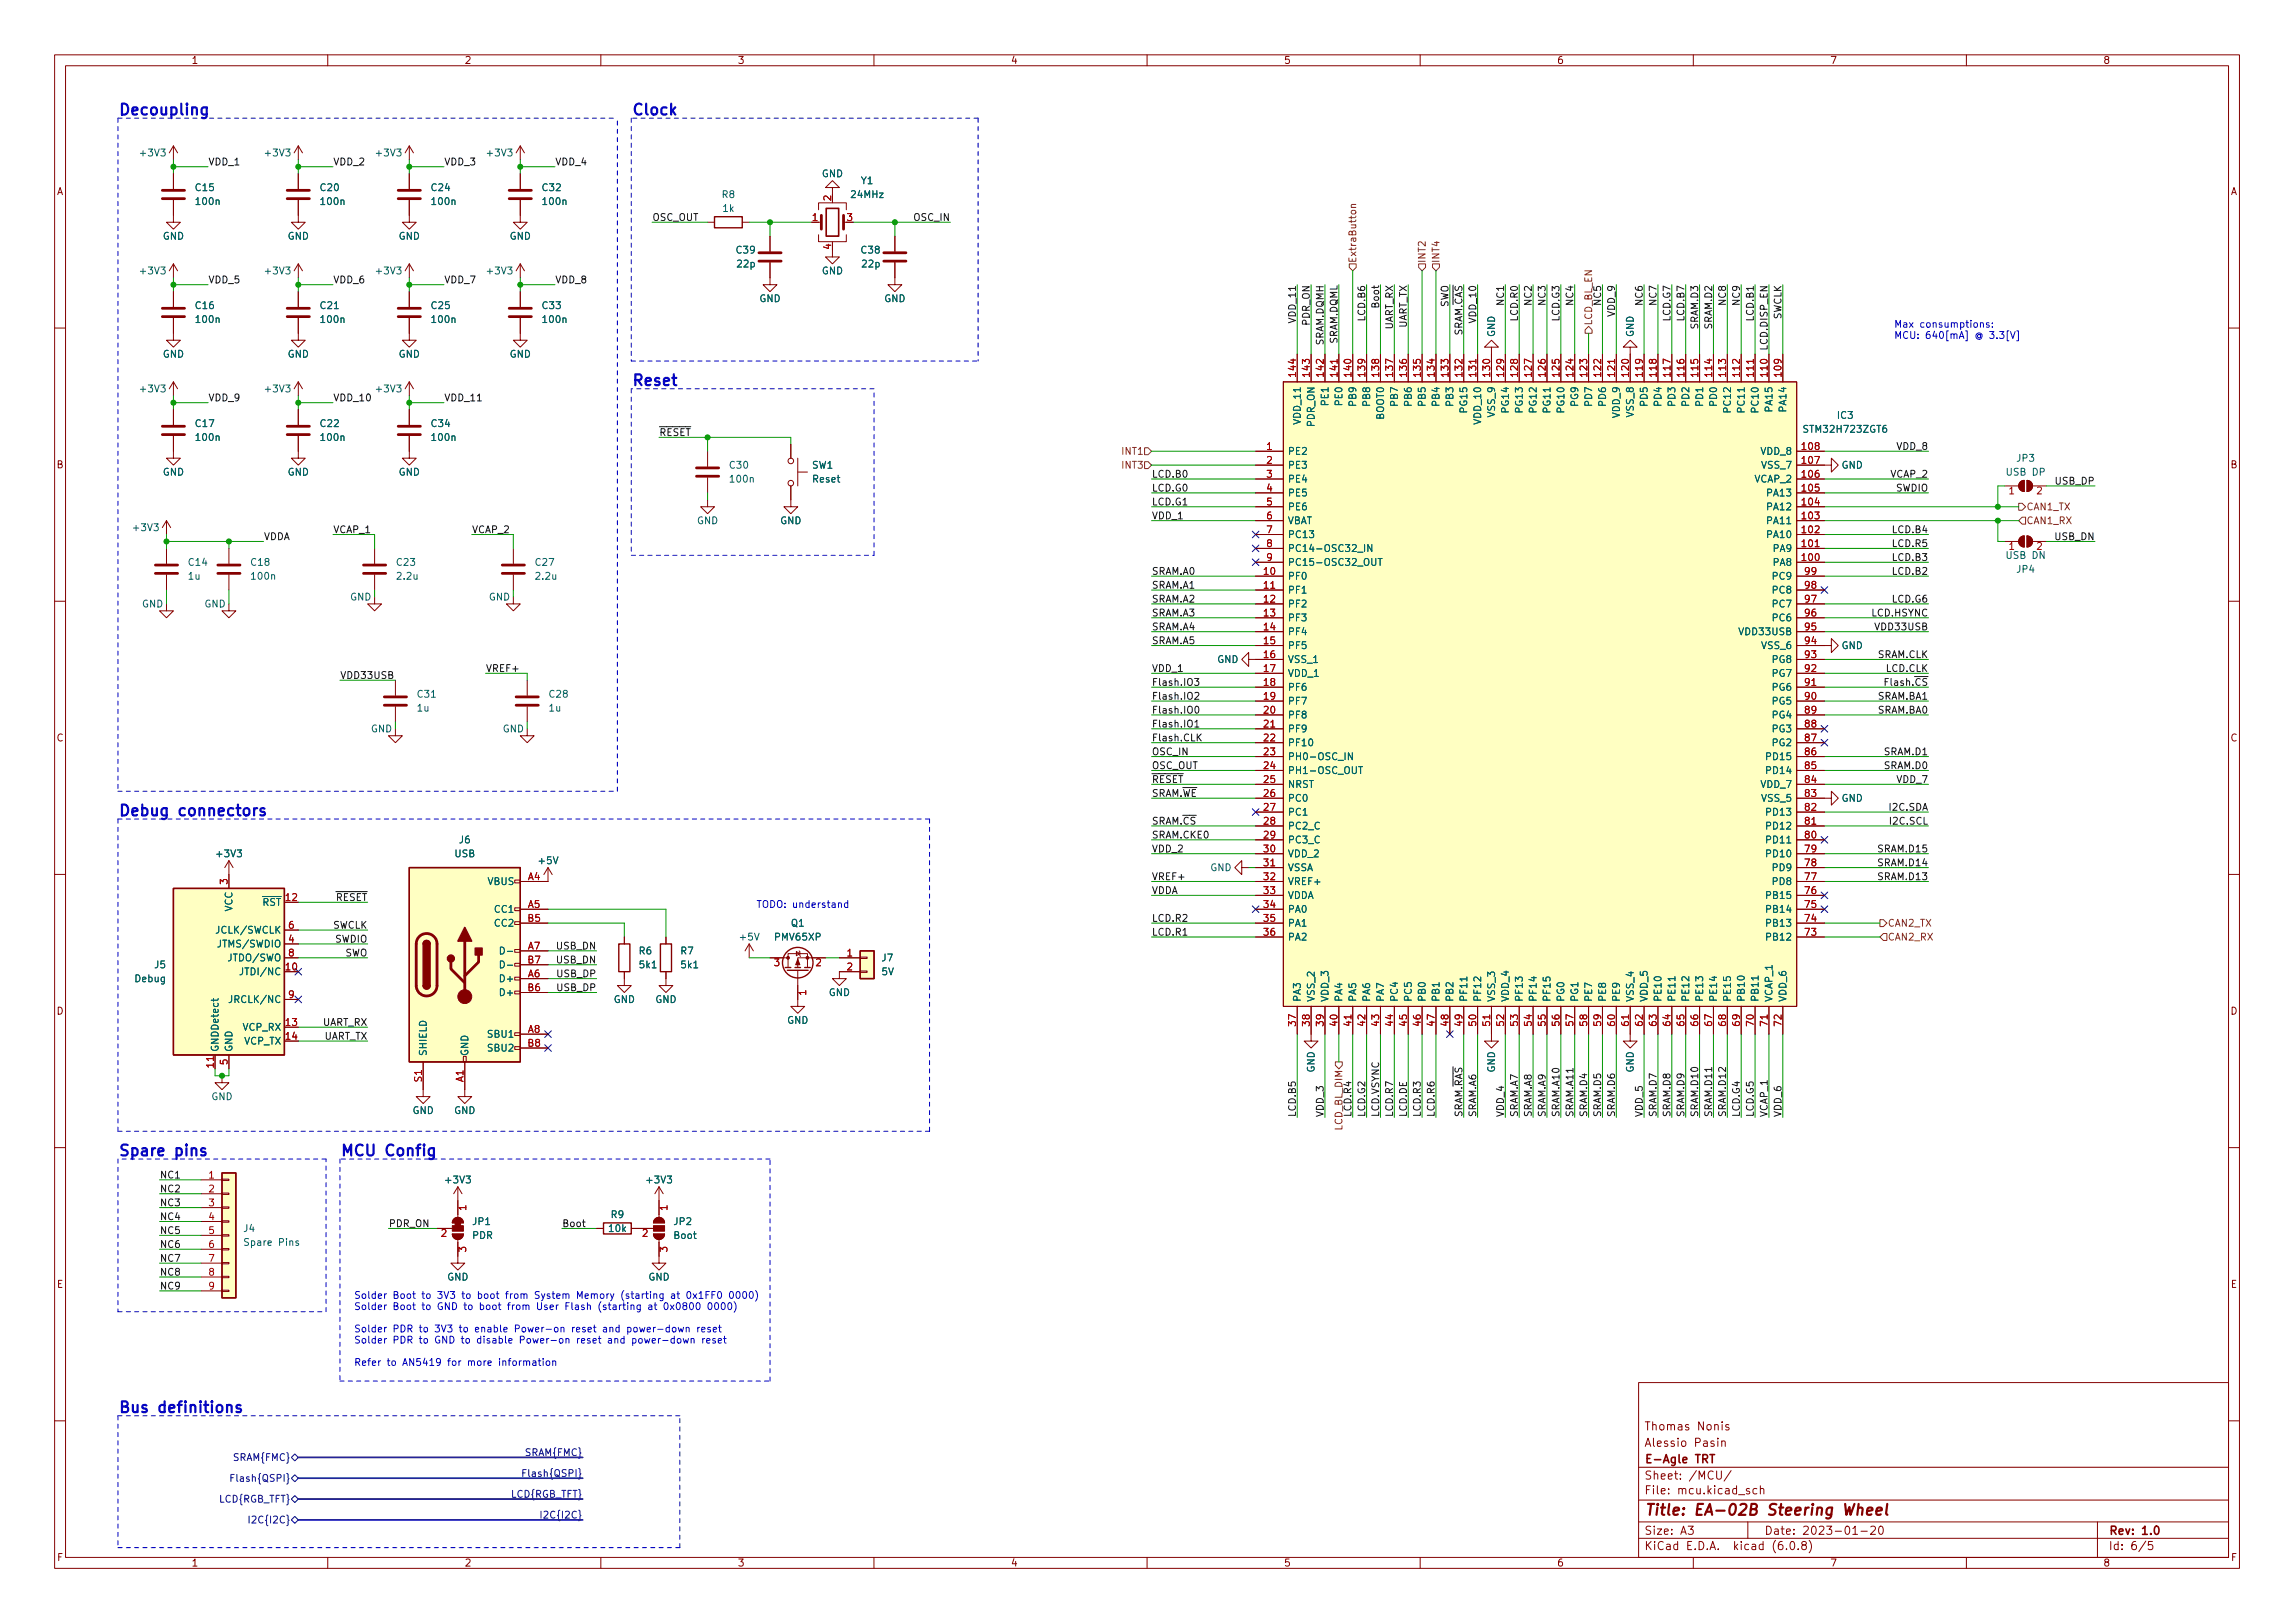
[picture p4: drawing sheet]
<svg xmlns="http://www.w3.org/2000/svg" width="420mm" height="297mm" viewBox="0 0 420 297" stroke-linecap="round" stroke-linejoin="round" font-family="sans-serif">
<defs><g id="words">
<g font-size="2.8" fill="#0000c2">
<text x="21.6" y="21.1">Decoupling</text>
<text x="115.6" y="21.1">Clock</text>
<text x="115.6" y="70.6">Reset</text>
<text x="21.6" y="149.3">Debug connectors</text>
<text x="21.6" y="211.6">Spare pins</text>
<text x="62.2" y="211.6">MCU Config</text>
<text x="21.6" y="258.6">Bus definitions</text>
</g>
<text font-size="2.8" fill="#840000" x="301" y="277.3">Title: EA-02B Steering Wheel</text>
<g font-size="2.1" fill="#840000">
<text x="301" y="261.8">Thomas Nonis</text>
<text x="301" y="267.8">E-Agle TRT</text>
<text x="301" y="264.8">Alessio Pasin</text>
<text x="301" y="273.5">File: mcu.kicad_sch</text>
<text x="301" y="270.8">Sheet: /MCU/</text>
<text x="301" y="280.9">Size: A3</text>
<text x="323" y="280.9">Date: 2023-01-20</text>
<text x="386" y="280.9">Rev: 1.0</text>
<text x="301" y="283.7">KiCad E.D.A. kicad (6.0.8)</text>
<text x="386" y="283.7">Id: 6/5</text>
</g>
<g font-size="1.8" fill="#840000">
<text x="35" y="11.7">1</text>
<text x="85" y="11.7">2</text>
<text x="135" y="11.7">3</text>
<text x="185" y="11.7">4</text>
<text x="235" y="11.7">5</text>
<text x="285" y="11.7">6</text>
<text x="335" y="11.7">7</text>
<text x="385" y="11.7">8</text>
<text x="10.3" y="35.7">A</text>
<text x="408.3" y="35.7">A</text>
<text x="10.3" y="85.7">B</text>
<text x="408.3" y="85.7">B</text>
<text x="10.3" y="135.7">C</text>
<text x="408.3" y="135.7">C</text>
<text x="10.3" y="185.7">D</text>
<text x="408.3" y="185.7">D</text>
<text x="10.4" y="235.7">E</text>
<text x="408.4" y="235.7">E</text>
<text x="10.4" y="285.7">F</text>
<text x="35" y="286.7">1</text>
<text x="85" y="286.7">2</text>
<text x="135" y="286.7">3</text>
<text x="185" y="286.7">4</text>
<text x="235" y="286.7">5</text>
<text x="285" y="286.7">6</text>
<text x="335" y="286.7">7</text>
<text x="385" y="286.7">8</text>
<text x="408.4" y="285.7">F</text>
</g>
<g font-size="1.8" fill="#006464">
<text x="25.9" y="28.6">+3V3</text>
<text x="48.7" y="28.6">+3V3</text>
<text x="69" y="28.6">+3V3</text>
<text x="89.4" y="28.6">+3V3</text>
<text x="35.9" y="35">C15</text>
<text x="58.7" y="35">C20</text>
<text x="79" y="35">C24</text>
<text x="99.4" y="35">C32</text>
<text x="150.4" y="32.4">GND</text>
<text x="157.7" y="33.7">Y1</text>
<text x="36" y="37.5">100n</text>
<text x="58.9" y="37.5">100n</text>
<text x="79.2" y="37.5">100n</text>
<text x="99.5" y="37.5">100n</text>
<text x="132.2" y="36.2">R8</text>
<text x="132.4" y="38.8">1k</text>
<text x="155.9" y="36.2">24MHz</text>
<text x="29.8" y="43.9">GND</text>
<text x="52.6" y="43.9">GND</text>
<text x="73" y="43.9">GND</text>
<text x="93.3" y="43.9">GND</text>
<text x="134.9" y="46.4">C39</text>
<text x="157.7" y="46.4">C38</text>
<text x="25.9" y="50.2">+3V3</text>
<text x="48.7" y="50.2">+3V3</text>
<text x="69" y="50.2">+3V3</text>
<text x="89.4" y="50.2">+3V3</text>
<text x="135" y="48.9">22p</text>
<text x="150.4" y="50.2">GND</text>
<text x="157.9" y="48.9">22p</text>
<text x="35.9" y="56.6">C16</text>
<text x="36" y="59.1">100n</text>
<text x="58.7" y="56.6">C21</text>
<text x="58.9" y="59.1">100n</text>
<text x="79" y="56.6">C25</text>
<text x="79.2" y="59.1">100n</text>
<text x="99.4" y="56.6">C33</text>
<text x="99.5" y="59.1">100n</text>
<text x="139" y="55.3">GND</text>
<text x="161.9" y="55.3">GND</text>
<text x="29.8" y="65.4">GND</text>
<text x="52.6" y="65.4">GND</text>
<text x="73" y="65.4">GND</text>
<text x="93.3" y="65.4">GND</text>
<text x="273.7" y="61.7" transform="rotate(-90 273.7 61.7)">GND</text>
<text x="299.1" y="61.7" transform="rotate(-90 299.1 61.7)">GND</text>
<text x="25.9" y="71.8">+3V3</text>
<text x="48.7" y="71.8">+3V3</text>
<text x="69" y="71.8">+3V3</text>
<text x="238.1" y="77.3" transform="rotate(-90 238.1 77.3)">VDD_11</text>
<text x="243.2" y="74" transform="rotate(-90 243.2 74)">PE1</text>
<text x="245.7" y="74" transform="rotate(-90 245.7 74)">PE0</text>
<text x="248.3" y="74.1" transform="rotate(-90 248.3 74.1)">PB9</text>
<text x="250.8" y="74.1" transform="rotate(-90 250.8 74.1)">PB8</text>
<text x="253.4" y="76.7" transform="rotate(-90 253.4 76.7)">BOOT0</text>
<text x="255.9" y="74.1" transform="rotate(-90 255.9 74.1)">PB7</text>
<text x="258.4" y="74.1" transform="rotate(-90 258.4 74.1)">PB6</text>
<text x="261" y="74.1" transform="rotate(-90 261 74.1)">PB5</text>
<text x="263.5" y="74.1" transform="rotate(-90 263.5 74.1)">PB4</text>
<text x="266.1" y="74.1" transform="rotate(-90 266.1 74.1)">PB3</text>
<text x="268.6" y="75.2" transform="rotate(-90 268.6 75.2)">PG15</text>
<text x="271.1" y="77.3" transform="rotate(-90 271.1 77.3)">VDD_10</text>
<text x="273.7" y="76.2" transform="rotate(-90 273.7 76.2)">VSS_9</text>
<text x="276.2" y="75.2" transform="rotate(-90 276.2 75.2)">PG14</text>
<text x="278.8" y="75.2" transform="rotate(-90 278.8 75.2)">PG13</text>
<text x="281.3" y="75.2" transform="rotate(-90 281.3 75.2)">PG12</text>
<text x="283.8" y="75.2" transform="rotate(-90 283.8 75.2)">PG11</text>
<text x="286.4" y="75.2" transform="rotate(-90 286.4 75.2)">PG10</text>
<text x="288.9" y="74.2" transform="rotate(-90 288.9 74.2)">PG9</text>
<text x="291.5" y="74.1" transform="rotate(-90 291.5 74.1)">PD7</text>
<text x="294" y="74.1" transform="rotate(-90 294 74.1)">PD6</text>
<text x="296.5" y="76.3" transform="rotate(-90 296.5 76.3)">VDD_9</text>
<text x="299.1" y="76.2" transform="rotate(-90 299.1 76.2)">VSS_8</text>
<text x="301.6" y="74.1" transform="rotate(-90 301.6 74.1)">PD5</text>
<text x="304.2" y="74.1" transform="rotate(-90 304.2 74.1)">PD4</text>
<text x="306.7" y="74.1" transform="rotate(-90 306.7 74.1)">PD3</text>
<text x="309.2" y="74.1" transform="rotate(-90 309.2 74.1)">PD2</text>
<text x="311.8" y="74.1" transform="rotate(-90 311.8 74.1)">PD1</text>
<text x="314.3" y="74.1" transform="rotate(-90 314.3 74.1)">PD0</text>
<text x="316.9" y="75.1" transform="rotate(-90 316.9 75.1)">PC12</text>
<text x="319.4" y="75.1" transform="rotate(-90 319.4 75.1)">PC11</text>
<text x="321.9" y="75.1" transform="rotate(-90 321.9 75.1)">PC10</text>
<text x="324.5" y="75.1" transform="rotate(-90 324.5 75.1)">PA15</text>
<text x="327" y="75.1" transform="rotate(-90 327 75.1)">PA14</text>
<text x="336.4" y="76.6">IC3</text>
<text x="35.9" y="78.1">C17</text>
<text x="36" y="80.7">100n</text>
<text x="58.7" y="78.1">C22</text>
<text x="58.9" y="80.7">100n</text>
<text x="79" y="78.1">C34</text>
<text x="79.2" y="80.7">100n</text>
<text x="235.7" y="83.2">PE2</text>
<text x="240.7" y="78" transform="rotate(-90 240.7 78)">PDR_ON</text>
<text x="322.5" y="83.2">VDD_8</text>
<text x="330.6" y="79.2">STM32H723ZGT6</text>
<text x="29.8" y="87">GND</text>
<text x="52.6" y="87">GND</text>
<text x="73" y="87">GND</text>
<text x="133.7" y="85.8">C30</text>
<text x="133.8" y="88.3">100n</text>
<text x="148.7" y="85.8">SW1</text>
<text x="148.9" y="88.3">Reset</text>
<text x="235.7" y="85.8">PE3</text>
<text x="235.7" y="88.3">PE4</text>
<text x="321.3" y="88.3">VCAP_2</text>
<text x="322.7" y="85.8">VSS_7</text>
<text x="337.1" y="85.8">GND</text>
<text x="367.5" y="87">USB DP</text>
<text x="369.3" y="84.5">JP3</text>
<text x="127.6" y="95.9">GND</text>
<text x="142.8" y="95.9">GND</text>
<text x="235.7" y="90.8">PE5</text>
<text x="235.7" y="93.4">PE6</text>
<text x="235.7" y="95.9">VBAT</text>
<text x="323.7" y="95.9">PA11</text>
<text x="323.7" y="93.4">PA12</text>
<text x="323.7" y="90.8">PA13</text>
<text x="24.6" y="97.2">+3V3</text>
<text x="235.7" y="98.5">PC13</text>
<text x="235.7" y="101">PC14-OSC32_IN</text>
<text x="323.7" y="98.5">PA10</text>
<text x="324.7" y="101">PA9</text>
<text x="34.5" y="106.1">1u</text>
<text x="34.6" y="103.5">C14</text>
<text x="46" y="103.5">C18</text>
<text x="46.2" y="106.1">100n</text>
<text x="72.7" y="103.5">C23</text>
<text x="72.8" y="106.1">2.2u</text>
<text x="98.1" y="103.5">C27</text>
<text x="98.2" y="106.1">2.2u</text>
<text x="235.7" y="106.1">PF0</text>
<text x="235.7" y="103.5">PC15-OSC32_OUT</text>
<text x="324.7" y="103.5">PA8</text>
<text x="324.7" y="106.1">PC9</text>
<text x="367.4" y="102.3">USB DN</text>
<text x="369.3" y="104.8">JP4</text>
<text x="26" y="111.2">GND</text>
<text x="37.4" y="111.2">GND</text>
<text x="64.1" y="109.9">GND</text>
<text x="89.5" y="109.9">GND</text>
<text x="235.7" y="108.6">PF1</text>
<text x="235.7" y="111.2">PF2</text>
<text x="235.7" y="113.7">PF3</text>
<text x="324.7" y="113.7">PC6</text>
<text x="324.7" y="111.2">PC7</text>
<text x="324.7" y="108.6">PC8</text>
<text x="235.7" y="116.2">PF4</text>
<text x="235.7" y="118.8">PF5</text>
<text x="318.7" y="116.2">VDD33USB</text>
<text x="322.7" y="118.8">VSS_6</text>
<text x="337.1" y="118.8">GND</text>
<text x="222.8" y="121.3">GND</text>
<text x="235.7" y="121.3">VSS_1</text>
<text x="235.7" y="123.9">VDD_1</text>
<text x="324.6" y="123.9">PG7</text>
<text x="324.6" y="121.3">PG8</text>
<text x="76.4" y="130.2">1u</text>
<text x="76.5" y="127.7">C31</text>
<text x="100.6" y="130.2">1u</text>
<text x="100.6" y="127.7">C28</text>
<text x="235.7" y="126.4">PF6</text>
<text x="235.7" y="128.9">PF7</text>
<text x="235.7" y="131.5">PF8</text>
<text x="324.6" y="131.5">PG4</text>
<text x="324.6" y="128.9">PG5</text>
<text x="324.6" y="126.4">PG6</text>
<text x="67.9" y="134">GND</text>
<text x="92" y="134">GND</text>
<text x="235.7" y="134">PF9</text>
<text x="235.7" y="136.6">PF10</text>
<text x="324.6" y="136.6">PG2</text>
<text x="324.6" y="134">PG3</text>
<text x="235.7" y="139.1">PH0-OSC_IN</text>
<text x="235.7" y="141.6">PH1-OSC_OUT</text>
<text x="323.7" y="141.6">PD14</text>
<text x="323.7" y="139.1">PD15</text>
<text x="235.7" y="144.2">NRST</text>
<text x="235.7" y="146.7">PC0</text>
<text x="235.7" y="149.3">PC1</text>
<text x="322.5" y="144.2">VDD_7</text>
<text x="322.7" y="146.7">VSS_5</text>
<text x="323.7" y="149.3">PD13</text>
<text x="337.1" y="146.7">GND</text>
<text x="84.1" y="154.3">J6</text>
<text x="235.7" y="151.8">PC2_C</text>
<text x="235.7" y="154.3">PC3_C</text>
<text x="323.7" y="154.3">PD11</text>
<text x="323.7" y="151.8">PD12</text>
<text x="39.8" y="156.9">+3V3</text>
<text x="83.2" y="156.9">USB</text>
<text x="89.3" y="162">VBUS</text>
<text x="98.7" y="158.2">+5V</text>
<text x="221.6" y="159.4">GND</text>
<text x="235.7" y="156.9">VDD_2</text>
<text x="235.7" y="159.4">VSSA</text>
<text x="235.7" y="162">VREF+</text>
<text x="323.7" y="156.9">PD10</text>
<text x="324.7" y="162">PD8</text>
<text x="324.7" y="159.4">PD9</text>
<text x="42.5" y="166.8" transform="rotate(-90 42.5 166.8)">VCC</text>
<text x="46.6" y="165.8">~{RST}</text>
<text x="90.7" y="167">CC1</text>
<text x="235.7" y="164.5">VDDA</text>
<text x="235.7" y="167">PA0</text>
<text x="323.7" y="167">PB14</text>
<text x="323.7" y="164.5">PB15</text>
<text x="40" y="170.9">JCLK/SWCLK</text>
<text x="40.4" y="173.4">JTMS/SWDIO</text>
<text x="90.7" y="169.6">CC2</text>
<text x="135.6" y="172.1">+5V</text>
<text x="142" y="172.1">PMV65XP</text>
<text x="144.9" y="169.6">Q1</text>
<text x="235.7" y="169.6">PA1</text>
<text x="235.7" y="172.1">PA2</text>
<text x="323.7" y="172.1">PB12</text>
<text x="323.7" y="169.6">PB13</text>
<text x="24.7" y="179.7">Debug</text>
<text x="28.3" y="177.2">J5</text>
<text x="42.1" y="175.9">JTDO/SWO</text>
<text x="44.7" y="178.5">JTDI/NC</text>
<text x="91.9" y="179.7">D+</text>
<text x="92.4" y="174.7">D-</text>
<text x="92.4" y="177.2">D-</text>
<text x="117" y="174.7">R6</text>
<text x="117.2" y="177.2">5k1</text>
<text x="124.6" y="174.7">R7</text>
<text x="124.8" y="177.2">5k1</text>
<text x="161.4" y="178.5">5V</text>
<text x="161.5" y="175.9">J7</text>
<text x="42.6" y="183.6">JRCLK/NC</text>
<text x="91.9" y="182.3">D+</text>
<text x="112.3" y="183.6">GND</text>
<text x="120" y="183.6">GND</text>
<text x="151.7" y="182.3">GND</text>
<text x="238.1" y="183.4" transform="rotate(-90 238.1 183.4)">PA3</text>
<text x="240.7" y="183.4" transform="rotate(-90 240.7 183.4)">VSS_2</text>
<text x="243.2" y="183.4" transform="rotate(-90 243.2 183.4)">VDD_3</text>
<text x="245.7" y="183.4" transform="rotate(-90 245.7 183.4)">PA4</text>
<text x="248.3" y="183.4" transform="rotate(-90 248.3 183.4)">PA5</text>
<text x="250.8" y="183.4" transform="rotate(-90 250.8 183.4)">PA6</text>
<text x="253.4" y="183.4" transform="rotate(-90 253.4 183.4)">PA7</text>
<text x="255.9" y="183.4" transform="rotate(-90 255.9 183.4)">PC4</text>
<text x="258.4" y="183.4" transform="rotate(-90 258.4 183.4)">PC5</text>
<text x="261" y="183.4" transform="rotate(-90 261 183.4)">PB0</text>
<text x="263.5" y="183.4" transform="rotate(-90 263.5 183.4)">PB1</text>
<text x="266.1" y="183.4" transform="rotate(-90 266.1 183.4)">PB2</text>
<text x="268.6" y="183.4" transform="rotate(-90 268.6 183.4)">PF11</text>
<text x="271.1" y="183.4" transform="rotate(-90 271.1 183.4)">PF12</text>
<text x="273.7" y="183.4" transform="rotate(-90 273.7 183.4)">VSS_3</text>
<text x="276.2" y="183.4" transform="rotate(-90 276.2 183.4)">VDD_4</text>
<text x="278.8" y="183.4" transform="rotate(-90 278.8 183.4)">PF13</text>
<text x="281.3" y="183.4" transform="rotate(-90 281.3 183.4)">PF14</text>
<text x="283.8" y="183.4" transform="rotate(-90 283.8 183.4)">PF15</text>
<text x="286.4" y="183.4" transform="rotate(-90 286.4 183.4)">PG0</text>
<text x="288.9" y="183.4" transform="rotate(-90 288.9 183.4)">PG1</text>
<text x="291.5" y="183.4" transform="rotate(-90 291.5 183.4)">PE7</text>
<text x="294" y="183.4" transform="rotate(-90 294 183.4)">PE8</text>
<text x="296.5" y="183.4" transform="rotate(-90 296.5 183.4)">PE9</text>
<text x="299.1" y="183.4" transform="rotate(-90 299.1 183.4)">VSS_4</text>
<text x="301.6" y="183.4" transform="rotate(-90 301.6 183.4)">VDD_5</text>
<text x="304.2" y="183.4" transform="rotate(-90 304.2 183.4)">PE10</text>
<text x="306.7" y="183.4" transform="rotate(-90 306.7 183.4)">PE11</text>
<text x="309.2" y="183.4" transform="rotate(-90 309.2 183.4)">PE12</text>
<text x="311.8" y="183.4" transform="rotate(-90 311.8 183.4)">PE13</text>
<text x="314.3" y="183.4" transform="rotate(-90 314.3 183.4)">PE14</text>
<text x="316.9" y="183.4" transform="rotate(-90 316.9 183.4)">PE15</text>
<text x="319.4" y="183.4" transform="rotate(-90 319.4 183.4)">PB10</text>
<text x="321.9" y="183.4" transform="rotate(-90 321.9 183.4)">PB11</text>
<text x="324.5" y="183.4" transform="rotate(-90 324.5 183.4)">VCAP_1</text>
<text x="327" y="183.4" transform="rotate(-90 327 183.4)">VDD_6</text>
<text x="44.5" y="188.6">VCP_RX</text>
<text x="44.7" y="191.2">VCP_TX</text>
<text x="89.5" y="189.9">SBU1</text>
<text x="144.1" y="187.4">GND</text>
<text x="40" y="192.6" transform="rotate(-90 40 192.6)">GNDDetect</text>
<text x="42.5" y="192.6" transform="rotate(-90 42.5 192.6)">GND</text>
<text x="78.1" y="193.3" transform="rotate(-90 78.1 193.3)">SHIELD</text>
<text x="85.7" y="193.3" transform="rotate(-90 85.7 193.3)">GND</text>
<text x="89.5" y="192.4">SBU2</text>
<text x="240.7" y="196.3" transform="rotate(-90 240.7 196.3)">GND</text>
<text x="273.7" y="196.3" transform="rotate(-90 273.7 196.3)">GND</text>
<text x="299.1" y="196.3" transform="rotate(-90 299.1 196.3)">GND</text>
<text x="38.7" y="201.3">GND</text>
<text x="75.5" y="203.9">GND</text>
<text x="83.1" y="203.9">GND</text>
<text x="81.7" y="216.6">+3V3</text>
<text x="118.6" y="216.6">+3V3</text>
<text x="44.6" y="225.5">J4</text>
<text x="86.5" y="226.7">PDR</text>
<text x="86.6" y="224.2">JP1</text>
<text x="111.6" y="225.5">10k</text>
<text x="111.9" y="222.9">R9</text>
<text x="123.4" y="226.7">Boot</text>
<text x="123.4" y="224.2">JP2</text>
<text x="45.2" y="228">Spare Pins</text>
<text x="81.9" y="234.4">GND</text>
<text x="118.7" y="234.4">GND</text>
</g>
<g font-size="1.8" fill="#0f0f0f">
<text x="38.1" y="30.3">VDD_1</text>
<text x="61" y="30.3">VDD_2</text>
<text x="81.3" y="30.3">VDD_3</text>
<text x="101.6" y="30.3">VDD_4</text>
<text x="119.4" y="40.4">OSC_OUT</text>
<text x="167.4" y="40.4">OSC_IN</text>
<text x="38.1" y="51.8">VDD_5</text>
<text x="61" y="51.8">VDD_6</text>
<text x="81.3" y="51.8">VDD_7</text>
<text x="101.6" y="51.8">VDD_8</text>
<text x="237.2" y="58.8" transform="rotate(-90 237.2 58.8)">VDD_11</text>
<text x="239.8" y="59.5" transform="rotate(-90 239.8 59.5)">PDR_ON</text>
<text x="249.9" y="58.5" transform="rotate(-90 249.9 58.5)">LCD.B6</text>
<text x="252.5" y="56.1" transform="rotate(-90 252.5 56.1)">Boot</text>
<text x="265.2" y="56.3" transform="rotate(-90 265.2 56.3)">SWO</text>
<text x="270.2" y="58.8" transform="rotate(-90 270.2 58.8)">VDD_10</text>
<text x="275.3" y="55.6" transform="rotate(-90 275.3 55.6)">NC1</text>
<text x="277.9" y="58.5" transform="rotate(-90 277.9 58.5)">LCD.R0</text>
<text x="280.4" y="55.6" transform="rotate(-90 280.4 55.6)">NC2</text>
<text x="282.9" y="55.6" transform="rotate(-90 282.9 55.6)">NC3</text>
<text x="285.5" y="58.6" transform="rotate(-90 285.5 58.6)">LCD.G3</text>
<text x="288" y="55.6" transform="rotate(-90 288 55.6)">NC4</text>
<text x="293.1" y="55.6" transform="rotate(-90 293.1 55.6)">NC5</text>
<text x="295.6" y="57.8" transform="rotate(-90 295.6 57.8)">VDD_9</text>
<text x="300.7" y="55.6" transform="rotate(-90 300.7 55.6)">NC6</text>
<text x="303.3" y="55.6" transform="rotate(-90 303.3 55.6)">NC7</text>
<text x="305.8" y="58.6" transform="rotate(-90 305.8 58.6)">LCD.G7</text>
<text x="308.3" y="58.5" transform="rotate(-90 308.3 58.5)">LCD.B7</text>
<text x="316" y="55.6" transform="rotate(-90 316 55.6)">NC8</text>
<text x="318.5" y="55.6" transform="rotate(-90 318.5 55.6)">NC9</text>
<text x="321" y="58.5" transform="rotate(-90 321 58.5)">LCD.B1</text>
<text x="326.1" y="58.6" transform="rotate(-90 326.1 58.6)">SWCLK</text>
<text x="242.3" y="63.2" transform="rotate(-90 242.3 63.2)">SRAM.DQMH</text>
<text x="244.8" y="63" transform="rotate(-90 244.8 63)">SRAM.DQML</text>
<text x="255" y="60.5" transform="rotate(-90 255 60.5)">UART_RX</text>
<text x="257.5" y="60.3" transform="rotate(-90 257.5 60.3)">UART_TX</text>
<text x="267.7" y="62.9" transform="rotate(-90 267.7 62.9)">SRAM.~{CAS}</text>
<text x="310.9" y="60.1" transform="rotate(-90 310.9 60.1)">SRAM.D3</text>
<text x="313.4" y="60.1" transform="rotate(-90 313.4 60.1)">SRAM.D2</text>
<text x="323.6" y="63.8" transform="rotate(-90 323.6 63.8)">LCD.DISP_EN</text>
<text x="38.1" y="73.4">VDD_9</text>
<text x="61" y="73.4">VDD_10</text>
<text x="81.3" y="73.4">VDD_11</text>
<text x="120.6" y="79.8">~{RESET}</text>
<text x="347.4" y="82.3">VDD_8</text>
<text x="210.8" y="87.4">LCD.B0</text>
<text x="210.8" y="89.9">LCD.G0</text>
<text x="346.2" y="87.4">VCAP_2</text>
<text x="347.1" y="89.9">SWDIO</text>
<text x="376.4" y="88.7">USB_DP</text>
<text x="210.8" y="92.5">LCD.G1</text>
<text x="210.8" y="95">VDD_1</text>
<text x="48.3" y="98.8">VDDA</text>
<text x="61" y="97.6">VCAP_1</text>
<text x="86.4" y="97.6">VCAP_2</text>
<text x="346.7" y="97.6">LCD.B4</text>
<text x="346.7" y="100.1">LCD.R5</text>
<text x="376.3" y="98.8">USB_DN</text>
<text x="210.8" y="107.7">SRAM.A1</text>
<text x="210.8" y="105.2">SRAM.A0</text>
<text x="346.7" y="105.2">LCD.B2</text>
<text x="346.7" y="102.6">LCD.B3</text>
<text x="210.8" y="112.8">SRAM.A3</text>
<text x="210.8" y="110.3">SRAM.A2</text>
<text x="342.7" y="112.8">LCD.HSYNC</text>
<text x="346.6" y="110.3">LCD.G6</text>
<text x="210.8" y="115.3">SRAM.A4</text>
<text x="210.8" y="117.9">SRAM.A5</text>
<text x="343.6" y="115.3">VDD33USB</text>
<text x="62.2" y="124.2">VDD33USB</text>
<text x="88.9" y="123">VREF+</text>
<text x="210.8" y="125.5">Flash.IO3</text>
<text x="210.8" y="123">VDD_1</text>
<text x="343.7" y="120.4">SRAM.CLK</text>
<text x="344.1" y="125.5">Flash.~{CS}</text>
<text x="345.3" y="123">LCD.CLK</text>
<text x="210.8" y="130.6">Flash.IO0</text>
<text x="210.8" y="128">Flash.IO2</text>
<text x="343.8" y="130.6">SRAM.BA0</text>
<text x="343.8" y="128">SRAM.BA1</text>
<text x="210.8" y="135.7">Flash.CLK</text>
<text x="210.8" y="133.1">Flash.IO1</text>
<text x="210.8" y="138.2">OSC_IN</text>
<text x="210.8" y="140.7">OSC_OUT</text>
<text x="210.8" y="143.3">~{RESET}</text>
<text x="345.1" y="138.2">SRAM.D1</text>
<text x="345.1" y="140.7">SRAM.D0</text>
<text x="347.4" y="143.3">VDD_7</text>
<text x="210.8" y="145.8">SRAM.~{WE}</text>
<text x="346.1" y="148.4">I2C.SDA</text>
<text x="210.8" y="153.4">SRAM.CKE0</text>
<text x="210.8" y="150.9">SRAM.~{CS}</text>
<text x="210.8" y="156">VDD_2</text>
<text x="344.1" y="156">SRAM.D15</text>
<text x="346.3" y="150.9">I2C.SCL</text>
<text x="210.8" y="161.1">VREF+</text>
<text x="344.1" y="161.1">SRAM.D13</text>
<text x="344.1" y="158.5">SRAM.D14</text>
<text x="60" y="164.9">~{RESET}</text>
<text x="210.8" y="163.6">VDDA</text>
<text x="60.8" y="170">SWCLK</text>
<text x="61.3" y="172.5">SWDIO</text>
<text x="101.9" y="173.8">USB_DN</text>
<text x="210.8" y="168.7">LCD.R2</text>
<text x="210.8" y="171.2">LCD.R1</text>
<text x="63.1" y="175">SWO</text>
<text x="101.9" y="176.3">USB_DN</text>
<text x="102" y="178.8">USB_DP</text>
<text x="102" y="181.4">USB_DP</text>
<text x="59" y="187.7">UART_RX</text>
<text x="59.2" y="190.3">UART_TX</text>
<text x="237.2" y="204.5" transform="rotate(-90 237.2 204.5)">LCD.B5</text>
<text x="242.3" y="204.5" transform="rotate(-90 242.3 204.5)">VDD_3</text>
<text x="247.4" y="204.5" transform="rotate(-90 247.4 204.5)">LCD.R4</text>
<text x="249.9" y="204.5" transform="rotate(-90 249.9 204.5)">LCD.G2</text>
<text x="252.5" y="204.5" transform="rotate(-90 252.5 204.5)">LCD.VSYNC</text>
<text x="255" y="204.5" transform="rotate(-90 255 204.5)">LCD.R7</text>
<text x="257.5" y="204.5" transform="rotate(-90 257.5 204.5)">LCD.DE</text>
<text x="260.1" y="204.5" transform="rotate(-90 260.1 204.5)">LCD.R3</text>
<text x="262.6" y="204.5" transform="rotate(-90 262.6 204.5)">LCD.R6</text>
<text x="267.7" y="204.5" transform="rotate(-90 267.7 204.5)">SRAM.~{RAS}</text>
<text x="270.2" y="204.5" transform="rotate(-90 270.2 204.5)">SRAM.A6</text>
<text x="275.3" y="204.5" transform="rotate(-90 275.3 204.5)">VDD_4</text>
<text x="277.9" y="204.5" transform="rotate(-90 277.9 204.5)">SRAM.A7</text>
<text x="280.4" y="204.5" transform="rotate(-90 280.4 204.5)">SRAM.A8</text>
<text x="282.9" y="204.5" transform="rotate(-90 282.9 204.5)">SRAM.A9</text>
<text x="285.5" y="204.5" transform="rotate(-90 285.5 204.5)">SRAM.A10</text>
<text x="288" y="204.5" transform="rotate(-90 288 204.5)">SRAM.A11</text>
<text x="290.6" y="204.5" transform="rotate(-90 290.6 204.5)">SRAM.D4</text>
<text x="293.1" y="204.5" transform="rotate(-90 293.1 204.5)">SRAM.D5</text>
<text x="295.6" y="204.5" transform="rotate(-90 295.6 204.5)">SRAM.D6</text>
<text x="300.7" y="204.5" transform="rotate(-90 300.7 204.5)">VDD_5</text>
<text x="303.3" y="204.5" transform="rotate(-90 303.3 204.5)">SRAM.D7</text>
<text x="305.8" y="204.5" transform="rotate(-90 305.8 204.5)">SRAM.D8</text>
<text x="308.3" y="204.5" transform="rotate(-90 308.3 204.5)">SRAM.D9</text>
<text x="310.9" y="204.5" transform="rotate(-90 310.9 204.5)">SRAM.D10</text>
<text x="313.4" y="204.5" transform="rotate(-90 313.4 204.5)">SRAM.D11</text>
<text x="316" y="204.5" transform="rotate(-90 316 204.5)">SRAM.D12</text>
<text x="318.5" y="204.5" transform="rotate(-90 318.5 204.5)">LCD.G4</text>
<text x="321" y="204.5" transform="rotate(-90 321 204.5)">LCD.G5</text>
<text x="323.6" y="204.5" transform="rotate(-90 323.6 204.5)">VCAP_1</text>
<text x="326.1" y="204.5" transform="rotate(-90 326.1 204.5)">VDD_6</text>
<text x="29.2" y="215.7">NC1</text>
<text x="29.2" y="220.8">NC3</text>
<text x="29.2" y="218.2">NC2</text>
<text x="29.2" y="223.3">NC4</text>
<text x="29.2" y="225.8">NC5</text>
<text x="71.1" y="224.6">PDR_ON</text>
<text x="102.9" y="224.6">Boot</text>
<text x="29.2" y="228.4">NC6</text>
<text x="29.2" y="233.5">NC8</text>
<text x="29.2" y="230.9">NC7</text>
<text x="29.2" y="236">NC9</text>
</g>
<g font-size="1.8" fill="#a90000">
<text x="148.7" y="40.4">1</text>
<text x="152.1" y="36.7" transform="rotate(-90 152.1 36.7)">2</text>
<text x="155.1" y="40.4">3</text>
<text x="152.1" y="45.6" transform="rotate(-90 152.1 45.6)">4</text>
<text x="237.2" y="68.8" transform="rotate(-90 237.2 68.8)">144</text>
<text x="239.8" y="68.8" transform="rotate(-90 239.8 68.8)">143</text>
<text x="242.3" y="68.8" transform="rotate(-90 242.3 68.8)">142</text>
<text x="244.9" y="68.8" transform="rotate(-90 244.9 68.8)">141</text>
<text x="247.4" y="68.8" transform="rotate(-90 247.4 68.8)">140</text>
<text x="249.9" y="68.8" transform="rotate(-90 249.9 68.8)">139</text>
<text x="252.5" y="68.8" transform="rotate(-90 252.5 68.8)">138</text>
<text x="255" y="68.8" transform="rotate(-90 255 68.8)">137</text>
<text x="257.6" y="68.8" transform="rotate(-90 257.6 68.8)">136</text>
<text x="260.1" y="68.8" transform="rotate(-90 260.1 68.8)">135</text>
<text x="262.6" y="68.8" transform="rotate(-90 262.6 68.8)">134</text>
<text x="265.2" y="68.8" transform="rotate(-90 265.2 68.8)">133</text>
<text x="267.7" y="68.8" transform="rotate(-90 267.7 68.8)">132</text>
<text x="270.3" y="68.8" transform="rotate(-90 270.3 68.8)">131</text>
<text x="272.8" y="68.8" transform="rotate(-90 272.8 68.8)">130</text>
<text x="275.3" y="68.8" transform="rotate(-90 275.3 68.8)">129</text>
<text x="277.9" y="68.8" transform="rotate(-90 277.9 68.8)">128</text>
<text x="280.4" y="68.8" transform="rotate(-90 280.4 68.8)">127</text>
<text x="283" y="68.8" transform="rotate(-90 283 68.8)">126</text>
<text x="285.5" y="68.8" transform="rotate(-90 285.5 68.8)">125</text>
<text x="288" y="68.8" transform="rotate(-90 288 68.8)">124</text>
<text x="290.6" y="68.8" transform="rotate(-90 290.6 68.8)">123</text>
<text x="293.1" y="68.8" transform="rotate(-90 293.1 68.8)">122</text>
<text x="295.7" y="68.8" transform="rotate(-90 295.7 68.8)">121</text>
<text x="298.2" y="68.8" transform="rotate(-90 298.2 68.8)">120</text>
<text x="300.7" y="68.8" transform="rotate(-90 300.7 68.8)">119</text>
<text x="303.3" y="68.8" transform="rotate(-90 303.3 68.8)">118</text>
<text x="305.8" y="68.8" transform="rotate(-90 305.8 68.8)">117</text>
<text x="308.4" y="68.8" transform="rotate(-90 308.4 68.8)">116</text>
<text x="310.9" y="68.8" transform="rotate(-90 310.9 68.8)">115</text>
<text x="313.4" y="68.8" transform="rotate(-90 313.4 68.8)">114</text>
<text x="316" y="68.8" transform="rotate(-90 316 68.8)">113</text>
<text x="318.5" y="68.8" transform="rotate(-90 318.5 68.8)">112</text>
<text x="321.1" y="68.8" transform="rotate(-90 321.1 68.8)">111</text>
<text x="323.6" y="68.8" transform="rotate(-90 323.6 68.8)">110</text>
<text x="326.1" y="68.8" transform="rotate(-90 326.1 68.8)">109</text>
<text x="231.9" y="82.3">1</text>
<text x="330" y="82.3">108</text>
<text x="231.9" y="84.9">2</text>
<text x="231.9" y="87.4">3</text>
<text x="231.9" y="90">4</text>
<text x="330" y="90">105</text>
<text x="330" y="87.4">106</text>
<text x="330" y="84.9">107</text>
<text x="231.9" y="92.5">5</text>
<text x="231.9" y="95">6</text>
<text x="330" y="95">103</text>
<text x="330" y="92.5">104</text>
<text x="367.8" y="90.5">1</text>
<text x="372.9" y="90.5">2</text>
<text x="231.9" y="97.6">7</text>
<text x="231.9" y="100.1">8</text>
<text x="330" y="100.1">101</text>
<text x="330" y="97.6">102</text>
<text x="367.8" y="100.6">1</text>
<text x="372.9" y="100.6">2</text>
<text x="231.4" y="105.2">10</text>
<text x="231.4" y="107.7">11</text>
<text x="231.9" y="102.7">9</text>
<text x="330" y="102.7">100</text>
<text x="330.5" y="107.7">98</text>
<text x="330.5" y="105.2">99</text>
<text x="231.4" y="110.3">12</text>
<text x="231.4" y="112.8">13</text>
<text x="330.5" y="112.8">96</text>
<text x="330.5" y="110.3">97</text>
<text x="231.4" y="115.4">14</text>
<text x="231.4" y="117.9">15</text>
<text x="330.5" y="117.9">94</text>
<text x="330.5" y="115.4">95</text>
<text x="231.4" y="120.4">16</text>
<text x="231.4" y="123">17</text>
<text x="231.4" y="125.5">18</text>
<text x="330.5" y="125.5">91</text>
<text x="330.5" y="123">92</text>
<text x="330.5" y="120.4">93</text>
<text x="231.4" y="128.1">19</text>
<text x="231.4" y="130.6">20</text>
<text x="330.5" y="130.6">89</text>
<text x="330.5" y="128.1">90</text>
<text x="231.4" y="133.1">21</text>
<text x="231.4" y="135.7">22</text>
<text x="330.5" y="135.7">87</text>
<text x="330.5" y="133.1">88</text>
<text x="231.4" y="138.2">23</text>
<text x="231.4" y="140.8">24</text>
<text x="231.4" y="143.3">25</text>
<text x="330.5" y="143.3">84</text>
<text x="330.5" y="140.8">85</text>
<text x="330.5" y="138.2">86</text>
<text x="231.4" y="145.8">26</text>
<text x="231.4" y="148.4">27</text>
<text x="330.5" y="148.4">82</text>
<text x="330.5" y="145.8">83</text>
<text x="231.4" y="150.9">28</text>
<text x="231.4" y="153.5">29</text>
<text x="231.4" y="156">30</text>
<text x="330.5" y="156">79</text>
<text x="330.5" y="153.5">80</text>
<text x="330.5" y="150.9">81</text>
<text x="41.7" y="161.8" transform="rotate(-90 41.7 161.8)">3</text>
<text x="96.7" y="161.1">A4</text>
<text x="231.4" y="158.5">31</text>
<text x="231.4" y="161.1">32</text>
<text x="330.5" y="161.1">77</text>
<text x="330.5" y="158.5">78</text>
<text x="52.4" y="164.9">12</text>
<text x="96.7" y="166.2">A5</text>
<text x="231.4" y="163.6">33</text>
<text x="231.4" y="166.2">34</text>
<text x="330.5" y="166.2">75</text>
<text x="330.5" y="163.6">76</text>
<text x="52.8" y="172.5">4</text>
<text x="52.8" y="170">6</text>
<text x="96.7" y="173.8">A7</text>
<text x="96.7" y="168.7">B5</text>
<text x="231.4" y="168.7">35</text>
<text x="231.4" y="171.2">36</text>
<text x="330.5" y="171.2">73</text>
<text x="330.5" y="168.7">74</text>
<text x="52.4" y="177.6">10</text>
<text x="52.8" y="175">8</text>
<text x="96.7" y="178.9">A6</text>
<text x="96.7" y="176.3">B7</text>
<text x="141.7" y="176.8">3</text>
<text x="149.4" y="176.8">2</text>
<text x="155.1" y="175">1</text>
<text x="155.1" y="177.6">2</text>
<text x="52.8" y="182.7">9</text>
<text x="96.7" y="181.4">B6</text>
<text x="147.6" y="182.1" transform="rotate(-90 147.6 182.1)">1</text>
<text x="52.4" y="187.7">13</text>
<text x="52.4" y="190.3">14</text>
<text x="96.7" y="189">A8</text>
<text x="96.7" y="191.6">B8</text>
<text x="237.2" y="187.7" transform="rotate(-90 237.2 187.7)">37</text>
<text x="239.8" y="187.7" transform="rotate(-90 239.8 187.7)">38</text>
<text x="242.3" y="187.7" transform="rotate(-90 242.3 187.7)">39</text>
<text x="244.9" y="187.7" transform="rotate(-90 244.9 187.7)">40</text>
<text x="247.4" y="187.7" transform="rotate(-90 247.4 187.7)">41</text>
<text x="249.9" y="187.7" transform="rotate(-90 249.9 187.7)">42</text>
<text x="252.5" y="187.7" transform="rotate(-90 252.5 187.7)">43</text>
<text x="255" y="187.7" transform="rotate(-90 255 187.7)">44</text>
<text x="257.6" y="187.7" transform="rotate(-90 257.6 187.7)">45</text>
<text x="260.1" y="187.7" transform="rotate(-90 260.1 187.7)">46</text>
<text x="262.6" y="187.7" transform="rotate(-90 262.6 187.7)">47</text>
<text x="265.2" y="187.7" transform="rotate(-90 265.2 187.7)">48</text>
<text x="267.7" y="187.7" transform="rotate(-90 267.7 187.7)">49</text>
<text x="270.3" y="187.7" transform="rotate(-90 270.3 187.7)">50</text>
<text x="272.8" y="187.7" transform="rotate(-90 272.8 187.7)">51</text>
<text x="275.3" y="187.7" transform="rotate(-90 275.3 187.7)">52</text>
<text x="277.9" y="187.7" transform="rotate(-90 277.9 187.7)">53</text>
<text x="280.4" y="187.7" transform="rotate(-90 280.4 187.7)">54</text>
<text x="283" y="187.7" transform="rotate(-90 283 187.7)">55</text>
<text x="285.5" y="187.7" transform="rotate(-90 285.5 187.7)">56</text>
<text x="288" y="187.7" transform="rotate(-90 288 187.7)">57</text>
<text x="290.6" y="187.7" transform="rotate(-90 290.6 187.7)">58</text>
<text x="293.1" y="187.7" transform="rotate(-90 293.1 187.7)">59</text>
<text x="295.7" y="187.7" transform="rotate(-90 295.7 187.7)">60</text>
<text x="298.2" y="187.7" transform="rotate(-90 298.2 187.7)">61</text>
<text x="300.7" y="187.7" transform="rotate(-90 300.7 187.7)">62</text>
<text x="303.3" y="187.7" transform="rotate(-90 303.3 187.7)">63</text>
<text x="305.8" y="187.7" transform="rotate(-90 305.8 187.7)">64</text>
<text x="308.4" y="187.7" transform="rotate(-90 308.4 187.7)">65</text>
<text x="310.9" y="187.7" transform="rotate(-90 310.9 187.7)">66</text>
<text x="313.4" y="187.7" transform="rotate(-90 313.4 187.7)">67</text>
<text x="316" y="187.7" transform="rotate(-90 316 187.7)">68</text>
<text x="318.5" y="187.7" transform="rotate(-90 318.5 187.7)">69</text>
<text x="321.1" y="187.7" transform="rotate(-90 321.1 187.7)">70</text>
<text x="323.6" y="187.7" transform="rotate(-90 323.6 187.7)">71</text>
<text x="326.1" y="187.7" transform="rotate(-90 326.1 187.7)">72</text>
<text x="39.1" y="195.3" transform="rotate(-90 39.1 195.3)">11</text>
<text x="41.7" y="194.8" transform="rotate(-90 41.7 194.8)">5</text>
<text x="77.2" y="198" transform="rotate(-90 77.2 198)">S1</text>
<text x="84.8" y="198" transform="rotate(-90 84.8 198)">A1</text>
<text x="38.2" y="215.7">1</text>
<text x="38.2" y="218.2">2</text>
<text x="38.2" y="220.8">3</text>
<text x="85.3" y="221.5" transform="rotate(-90 85.3 221.5)">1</text>
<text x="122.2" y="221.5" transform="rotate(-90 122.2 221.5)">1</text>
<text x="38.2" y="223.3">4</text>
<text x="38.2" y="225.8">5</text>
<text x="80.8" y="226.4">2</text>
<text x="117.6" y="226.4">2</text>
<text x="38.2" y="228.4">6</text>
<text x="38.2" y="230.9">7</text>
<text x="38.2" y="233.5">8</text>
<text x="85.3" y="229.1" transform="rotate(-90 85.3 229.1)">3</text>
<text x="122.2" y="229.1" transform="rotate(-90 122.2 229.1)">3</text>
<text x="38.2" y="236">9</text>
</g>
<g font-size="1.8" fill="#725600">
<text x="248.3" y="48.2" transform="rotate(-90 248.3 48.2)">ExtraButton</text>
<text x="261" y="48.2" transform="rotate(-90 261 48.2)">INT2</text>
<text x="263.5" y="48.2" transform="rotate(-90 263.5 48.2)">INT4</text>
<text x="291.5" y="59.6" transform="rotate(-90 291.5 59.6)">LCD_BL_EN</text>
<text x="205.6" y="83.2">INT1</text>
<text x="205.6" y="85.8">INT3</text>
<text x="370.9" y="93.4">CAN1_TX</text>
<text x="370.9" y="95.9">CAN1_RX</text>
<text x="345.5" y="169.6">CAN2_TX</text>
<text x="345.5" y="172.1">CAN2_RX</text>
<text x="245.7" y="206.9" transform="rotate(-90 245.7 206.9)">LCD_BL_DIM</text>
</g>
<g font-size="1.8" fill="#0000c2">
<text x="346.7" y="60">Max consumptions:</text>
<text x="346.7" y="62">MCU: 640[mA] @ 3.3[V]</text>
<text x="138.4" y="166.1">TODO: understand</text>
<text x="64.8" y="237.7">Solder Boot to 3V3 to boot from System Memory (starting at 0x1FF0 0000)</text>
<text x="64.8" y="239.7">Solder Boot to GND to boot from User Flash (starting at 0x0800 0000)</text>
<text x="64.8" y="243.8">Solder PDR to 3V3 to enable Power-on reset and power-down reset</text>
<text x="64.8" y="245.9">Solder PDR to GND to disable Power-on reset and power-down reset</text>
<text x="64.8" y="250">Refer to AN5419 for more information</text>
</g>
<g font-size="1.8" fill="#000084">
<text x="42.8" y="267.4">SRAM{FMC}</text>
<text x="96.3" y="266.5">SRAM{FMC}</text>
<text x="40.1" y="275">LCD{RGB_TFT}</text>
<text x="43" y="271.2">Flash{QSPI}</text>
<text x="93.5" y="274.1">LCD{RGB_TFT}</text>
<text x="96.5" y="270.3">Flash{QSPI}</text>
<text x="46.4" y="278.8">I2C{I2C}</text>
<text x="99.8" y="277.9">I2C{I2C}</text>
</g>
</g></defs>
<g fill="none" stroke="#840000" stroke-width=".18">
<path d="M10 10h400v277h-400zM12 12h396v273h-396zM60 10v2M110 10v2M160 10v2M210 10v2M260 10v2M310 10v2M360 10v2M31.7 36.6v4.1h1.3l-1.3 1.2-1.2-1.2h1.2M31.7 26.7v2.5M31.7 31.8v2.8"/>
<path d="M31.7 26.7l-.7 1.3M31.7 26.7l.8 1.3M54.6 36.6v4.1h1.3l-1.3 1.2-1.3-1.2h1.3M54.6 26.7v2.5M54.6 31.8v2.8M54.6 26.7l-.8 1.3M54.6 26.7l.8 1.3M74.9 36.6v4.1h1.3l-1.3 1.2-1.2-1.2h1.2M74.9 26.7v2.5M74.9 31.8v2.8M74.9 26.7l-.7 1.3M74.9 26.7l.8 1.3"/>
<path d="M95.2 36.6v4.1h1.3l-1.3 1.2-1.2-1.2h1.2M95.2 26.7v2.5M95.2 31.8v2.8M95.2 26.7l-.7 1.3M95.2 26.7l.8 1.3M149.9 38.4v-1.3h5v1.3M152.4 34.3h1.3l-1.3-1.2-1.3 1.2h1.3v1.3M31.7 58.2v4.1h1.3l-1.3 1.2-1.2-1.2h1.2M31.7 48.3v2.5M31.7 53.4v2.8M31.7 48.3l-.7 1.3M31.7 48.3l.8 1.3"/>
<path d="M54.6 58.2v4.1h1.3l-1.3 1.2-1.3-1.2h1.3M54.6 48.3v2.5M54.6 53.4v2.8M54.6 48.3l-.8 1.3M54.6 48.3l.8 1.3M74.9 58.2v4.1h1.3l-1.3 1.2-1.2-1.2h1.2M74.9 48.3v2.5M74.9 53.4v2.8M74.9 48.3l-.7 1.3M74.9 48.3l.8 1.3M95.2 58.2v4.1h1.3l-1.3 1.2-1.2-1.2h1.2M95.2 48.3l-.7 1.3"/>
<path d="M95.2 48.3v2.5M95.2 53.4v2.8M95.2 48.3l.8 1.3M129.5 40.7h1.3M135.9 40.7h1.3M141 48v4.1h-1.3l1.3 1.3 1.2-1.3h-1.2M141 43.2v2.8M149.9 43v1.2h5v-1.2M149.9 40.7h.5M152.4 45.8v1.2h-1.3l1.3 1.3 1.3-1.3h-1.3M154.4 40.7h.5M163.8 48v4.1h-1.2l1.2 1.3 1.3-1.3h-1.3"/>
<path d="M163.8 43.2v2.8M10 60h2M31.7 79.8v4.1h1.3l-1.3 1.2-1.2-1.2h1.2M31.7 69.9v2.5M31.7 75v2.8M31.7 69.9l-.7 1.3M31.7 69.9l.8 1.3M54.6 79.8v4.1h1.3l-1.3 1.2-1.3-1.2h1.3M54.6 69.9v2.5M54.6 75v2.8M54.6 69.9l-.8 1.3M54.6 69.9l.8 1.3"/>
<path d="M74.9 79.8v4.1h1.3l-1.3 1.2-1.2-1.2h1.2M74.9 69.9l-.7 1.3M74.9 69.9v2.5M74.9 75v2.8M74.9 69.9l.8 1.3M234.9 69.9h94v114.3h-94zM237.5 64.8v5.1M240 64.8v5.1M242.6 64.8v5.1M245.1 64.8v5.1M247.6 64.8v5.1M250.2 64.8v5.1"/>
<path d="M252.7 64.8v5.1M255.3 64.8v5.1M257.8 64.8v5.1M260.3 64.8v5.1M262.9 64.8v5.1M265.4 64.8v5.1M268 64.8v5.1M270.5 64.8v5.1M273 63.5h1.3l-1.3-1.2-1.2 1.2h1.2v6.4M275.6 64.8v5.1M278.1 64.8v5.1M280.7 64.8v5.1"/>
<path d="M283.2 64.8v5.1M285.7 64.8v5.1M288.3 64.8v5.1M290.8 64.8v5.1M293.4 64.8v5.1M295.9 64.8v5.1M298.4 63.5h1.3l-1.3-1.2-1.2 1.2h1.2v6.4M301 64.8v5.1M303.5 64.8v5.1M306.1 64.8v5.1M308.6 64.8v5.1M311.1 64.8v5.1"/>
<path d="M313.7 64.8v5.1M316.2 64.8v5.1M318.8 64.8v5.1M321.3 64.8v5.1M323.8 64.8v5.1M326.4 64.8v5.1M408 60h2M30.5 95.3v2.5M30.5 95.3l-.8 1.3M30.5 95.3l.7 1.3M129.5 91.5v1.2h1.3l-1.3 1.3-1.2-1.3h1.2M129.5 82.6v2.8"/>
<path d="M129.5 87.4v2.8M144.8 88.9v3.8h1.2l-1.2 1.3-1.3-1.3h1.3M144.8 81.3v2.6M146 83.9v5M146 86.4h1.8M229.9 82.6h5M229.9 97.8h5M229.9 95.3h5M229.9 92.7h5M229.9 90.2h5M229.9 87.7h5M229.9 85.1h5"/>
<path d="M328.9 85.1h6.4v-1.2l1.2 1.2-1.2 1.3v-1.3M328.9 82.6h5.1M328.9 97.8h5.1M328.9 95.3h5.1M328.9 92.7h5.1M328.9 90.2h5.1M328.9 87.7h5.1M367 88.9h2.6M367 99.1h2.6M369.9 88.2l.7-.3v2.1a1.02 1.02 0 0 1-1-.7 1.02 1.02 0 0 1 .3-1.1zM369.9 98.4l.7-.3v2a1.02 1.02 0 0 1-1-.6 1.02 1.02 0 0 1 .3-1.1zM371.1 87.9a1.02 1.02 0 0 1 1 1 1.02 1.02 0 0 1-1 1.1z"/>
<path d="M371.1 98.1a1.02 1.02 0 0 1 1 1 1.02 1.02 0 0 1-1 1zM372.1 88.9h2.5M372.1 99.1h2.5M10 110h2M30.5 110.5v1.3h1.2l-1.2 1.3-1.3-1.3h1.3M30.5 100.4v2.8M30.5 105.2v2.8M41.9 110.5v1.3h1.3l-1.3 1.3-1.3-1.3h1.3M41.9 100.4v2.8M41.9 105.2v2.8M68.6 109.3v1.2h1.2l-1.2 1.3-1.3-1.3h1.3M68.6 100.4v2.8"/>
<path d="M68.6 105.2v2.8M94 109.3v1.2h1.2l-1.2 1.3-1.3-1.3h1.3M94 100.4v2.8M94 105.2v2.8M229.9 105.4h5M229.9 102.9h5M229.9 100.4h5M229.9 108h5M229.9 110.5h5M229.9 113.1h5M229.9 115.6h5M229.9 118.1h5"/>
<path d="M328.9 118.1h6.4v-1.2l1.2 1.2-1.2 1.3v-1.3M328.9 105.4h5.1M328.9 102.9h5.1M328.9 100.4h5.1M328.9 108h5.1M328.9 110.5h5.1M328.9 113.1h5.1M328.9 115.6h5.1M408 110h2M72.4 133.4v1.3h1.3l-1.3 1.2-1.3-1.2h1.3M72.4 124.5v2.8M72.4 129.3v2.8"/>
<path d="M96.5 133.4v1.3h1.3l-1.3 1.2-1.3-1.2h1.3M96.5 124.5v2.8M96.5 129.3v2.8M228.6 120.7v-1.3l-1.3 1.3 1.3 1.3v-1.3h6.3M229.9 123.2h5M229.9 125.8h5M229.9 128.3h5M229.9 130.8h5M229.9 133.4h5M229.9 135.9h5M229.9 138.5h5M328.9 120.7h5.1"/>
<path d="M328.9 123.2h5.1M328.9 125.8h5.1M328.9 128.3h5.1M328.9 130.8h5.1M328.9 133.4h5.1M328.9 135.9h5.1M328.9 138.5h5.1M41.9 157.5v5.1M41.9 157.5l-.8 1.3M41.9 157.5l.8 1.3M100.3 158.8l-.7 1.3M100.3 158.8v2.5h-5.1"/>
<path d="M100.3 158.8l.8 1.3M227.3 158.8v-1.3l-1.2 1.3 1.2 1.3v-1.3h1.3M229.9 141h5M229.9 143.5h5M229.9 146.1h5M229.9 148.6h5M229.9 151.2h5M229.9 153.7h5M229.9 156.2h5M229.9 158.8h5M328.9 146.1h6.4v-1.3l1.2 1.3-1.2 1.3v-1.3M328.9 141h5.1"/>
<path d="M328.9 143.5h5.1M328.9 148.6h5.1M328.9 151.2h5.1M328.9 153.7h5.1M328.9 156.2h5.1M328.9 158.8h5.1M10 160h2M52.1 175.3h2.5M52.1 172.8h2.5M52.1 170.2h2.5M94.2 178.9h1v.5h-1zM94.2 176.3h1v.5h-1z"/>
<path d="M94.2 173.8h1v.5h-1zM94.2 168.7h1v.5h-1zM94.2 166.2h1v.5h-1zM94.2 161.1h1v.5h-1zM95.2 166.4h5.1M95.2 168.9h5.1M95.2 179.1h5.1M95.2 174h5.1M95.2 176.6h5.1M114.3 177.8v2.6h1.3l-1.3 1.2-1.3-1.2h1.3M114.3 171.5v1.3M121.9 177.8v2.6h1.3l-1.3 1.2-1.3-1.2h1.3"/>
<path d="M121.9 171.5v1.3M137.2 172.8l-.8 1.2M137.2 172.8v2.5M137.2 172.8l.7 1.2M141 175.3h3.3M144.3 177.1v-2.6h3.5v2.6M145.8 174.2l.6 .3-.6 .4zM146 177.6v6.6h1.3l-1.3 1.3-1.2-1.3h1.2M146.3 174l.1 .2v.7l.2 .1M151.1 175.3h-5.1v1.8M153.7 175.3h3.8M157.5 177.7h1.2v.3h-1.2z"/>
<path d="M157.5 175.2h1.2v.2h-1.2zM157.5 177.8h-3.8v1.3h1.2l-1.2 1.3-1.3-1.3h1.3M229.9 161.3h5M229.9 163.9h5M229.9 166.4h5M229.9 168.9h5M229.9 171.5h5M328.9 161.3h5.1M328.9 163.9h5.1M328.9 166.4h5.1M328.9 168.9h5.1M328.9 171.5h5.1"/>
<path d="M408 160h2M39.4 193.1v2.5M40.6 196.9v1.3h1.3l-1.3 1.2-1.2-1.2h1.2M41.9 193.1v2.5M52.1 182.9h2.5M77.5 194.3v6.4h1.2l-1.2 1.3-1.3-1.3h1.3M84.8 193.3h.5v1h-.5zM85.1 194.3v6.4h1.3l-1.3 1.3-1.3-1.3h1.3M94.2 191.6h1v.5h-1zM94.2 189h1v.5h-1zM94.2 181.4h1v.5h-1zM95.2 189.3h5.1"/>
<path d="M95.2 181.6h5.1M95.2 191.8h5.1M237.5 184.2v5.1M240 184.2v6.3h1.3l-1.3 1.3-1.2-1.3h1.2M242.6 184.2v5.1M245.1 184.2v5.1M247.6 184.2v5.1M250.2 184.2v5.1M252.7 184.2v5.1M255.3 184.2v5.1M257.8 184.2v5.1M260.3 184.2v5.1"/>
<path d="M262.9 184.2v5.1M265.4 184.2v5.1M268 184.2v5.1M270.5 184.2v5.1M273 184.2v6.3h1.3l-1.3 1.3-1.2-1.3h1.2M275.6 184.2v5.1M278.1 184.2v5.1M280.7 184.2v5.1M283.2 184.2v5.1M285.7 184.2v5.1M288.3 184.2v5.1M290.8 184.2v5.1"/>
<path d="M293.4 184.2v5.1M295.9 184.2v5.1M298.4 184.2v6.3h1.3l-1.3 1.3-1.2-1.3h1.2M301 184.2v5.1M303.5 184.2v5.1M306.1 184.2v5.1M308.6 184.2v5.1M311.1 184.2v5.1M313.7 184.2v5.1M316.2 184.2v5.1M318.8 184.2v5.1M321.3 184.2v5.1"/>
<path d="M323.8 184.2v5.1M326.4 184.2v5.1M10 210h2M36.8 215.9h3.8M36.8 218.5h3.8M40.6 218.3h1.3v.3h-1.3zM40.6 215.8h1.3v.3h-1.3zM83.8 217.2v5.6M83.8 217.2l-.7 1.3M83.8 217.2l.8 1.3M120.6 217.2v5.6M120.6 217.2l-.7 1.3"/>
<path d="M120.6 217.2l.8 1.3M408 210h2M36.8 221h3.8M36.8 223.6h3.8M36.8 226.1h3.8M36.8 228.6h3.8M36.8 231.2h3.8M36.8 233.7h3.8M36.8 236.3h3.8M40.6 236.1h1.3v.3h-1.3zM40.6 233.6h1.3v.2h-1.3zM40.6 231h1.3v.3h-1.3z"/>
<path d="M40.6 228.5h1.3v.3h-1.3zM40.6 226h1.3v.2h-1.3zM40.6 223.4h1.3v.3h-1.3zM40.6 220.9h1.3v.2h-1.3zM80 224.8h2.8M82.8 225.8h2a1.02 1.02 0 0 1-1 1.1 1.02 1.02 0 0 1-1-1.1zM83.1 223.1a1.02 1.02 0 0 1 1.1-.2 1.02 1.02 0 0 1 .6 .9h-2zM83.8 226.9v4.3h1.3l-1.3 1.2-1.3-1.2h1.3M109.2 224.8h1.3M115.6 224.8h4M119.6 225.8h2.1a1.02 1.02 0 0 1-1.1 1.1 1.02 1.02 0 0 1-1-1.1zM119.9 223.1a1.02 1.02 0 0 1 1.1-.2 1.02 1.02 0 0 1 .7 .9h-2.1z"/>
<path d="M120.6 226.9v4.3h1.3l-1.3 1.2-1.2-1.2h1.2M300 253h108v32h-108zM10 260h2M300 278.5h108M300 274.5h108M300 268.5h108M309.1 279.3h.9l-.5 .6 .4 .1v.7l-.2 .1h-.4l-.2-.1M314.3 269.2v1.2l.3 .3h.3l.2-.3v-1.2M314.5 263.2v.2M314.5 263.7v1M315.2 263.9l.2-.2 .4 .1 .1 .9M315.2 263.7v1"/>
<path d="M315.3 260.2v.2M315.3 260.7v1M316.5 260.8l-.4-.1-.2 .2 .1 .2 .5 .2v.3h-.6M316.9 269.1l-1.3 2M320 278.5v3M320.3 272.5l-.4-.1-.2 .2 .1 .2 .5 .2v.3h-.6M321.6 272.5l-.4-.1-.3 .3v.4l.2 .2h.5M322.3 272.6l.2-.2 .4 .1v.9M322.3 271.9v1.5M342.5 279.5l.6-.2 .2 .2 .1 .2-1 1.1h1M344.1 279.4l.2-.1a.8 .8 0 0 1 .5 .8 .8 .8 0 0 1-.5 .7 .99 .99 0 0 1-.2-1.4zM384 278.5v6.5"/>
<path d="M408 260h2M60 285v2M110 285v2M160 285v2M210 285v2M260 285v2M300 281.5h108M310 285v2M327.1 283.5v.1M327.9 282.2l.2-.1a.8 .8 0 0 1 .5 .8 .8 .8 0 0 1-.5 .7 1 1 0 0 1-.2-1.4zM329.2 283.5v.1M330.1 282.8l-.2-.3v-.2l.2-.2 .5 .1 .1 .2-.1 .2-.6 .2-.1 .2v.5l.2 .1h.3l.3-.3-.1-.4-.2-.1"/>
<path d="M331.2 281.9a1.72 1.72 0 0 1 0 2.3M339.2 280.8h.9M340.7 280.2h1.2M360 285v2M392.9 282l-1.3 2M394.1 282.1h-.7l-.1 .7 .2-.1 .5 .1 .1 .2v.5l-.3 .1-.5-.1"/>
<circle cx="144.8" cy="84.4" r=".51"/>
<circle cx="144.8" cy="88.4" r=".51"/>
</g>
<path d="M151.3 38.1h2.2v5.1h-2.2zM313 266.2h.9M313.5 266.2v1.5M394.6 279.4l.2-.1a.8 .8 0 0 1 .5 .8 .8 .8 0 0 1-.5 .7 1 1 0 0 1-.2-1.4z" fill="none" stroke="#840000" stroke-width=".3"/>
<path d="M340.2 276.1a.49 .49 0 0 1 .8 .1l-.1 1M341.8 276.6l1-.2v-.4l-.2-.1-.6 .1-.2 1 .2 .2 .6-.1M343.5 276.6l1-.2v-.4l-.2-.1-.6 .1-.2 1 .2 .2 .6-.1M345.5 275.2l-.2 1.8 .2 .2" fill="none" stroke="#840000" stroke-width=".4"/>
<g fill="none" stroke="#840000" stroke-width=".51">
<path d="M29.7 36.4h4.1M29.7 34.8h4.1M52.6 36.4h4M52.6 34.8h4M72.9 36.4h4.1M72.9 34.8h4.1M93.2 36.4h4.1M93.2 34.8h4.1M150.4 39.4v2.5M154.4 39.4v2.5M29.7 57.9h4.1M29.7 56.4h4.1"/>
<path d="M52.6 57.9h4M52.6 56.4h4M72.9 57.9h4.1M72.9 56.4h4.1M93.2 57.9h4.1M93.2 56.4h4.1M138.9 47.8h4.1M138.9 46.3h4.1M161.8 47.8h4.1M161.8 46.3h4.1M29.7 79.5h4.1M29.7 78h4.1"/>
<path d="M52.6 79.5h4M52.6 78h4M72.9 79.5h4.1M72.9 78h4.1M127.5 87.2h4.1M127.5 85.6h4.1M28.4 104.9h4.1M28.4 103.4h4.1M39.9 104.9h4M39.9 103.4h4M66.5 104.9h4.1M66.5 103.4h4.1"/>
<path d="M91.9 104.9h4.1M91.9 103.4h4.1M70.4 129.1h4M70.4 127.5h4M94.5 129.1h4.1M94.5 127.5h4.1M76.2 172.8v7.6a1.91 1.91 0 0 0 1.9 1.9 1.91 1.91 0 0 0 1.9-1.9v-7.6M76.2 172.8a1.91 1.91 0 0 1 1.9-1.9 1.91 1.91 0 0 1 1.9 1.9M82.5 176.1v1.2l2.6 2.6M85.1 172.2v10.2M87.6 174.8v1.3l-2.5 2.5"/>
</g>
<g fill="#ffffc2" stroke="#ffffc2" stroke-width=".18">
<path d="M234.9 69.9h94v114.3h-94z"/>
<path d="M74.9 158.8h20.3v35.5h-20.3z"/>
<path d="M157.5 174h2.5v5.1h-2.5z"/>
<path d="M31.7 162.6h20.4v30.5h-20.4z"/>
<path d="M40.6 214.7h2.6v22.8h-2.6z"/>
</g>
<g fill="none" stroke="#006464" stroke-width=".18">
<path d="M249.8 99.7v1.2M251.1 99.7v1.2l-.7-1.2v1.2M251.1 102.2v1l.3 .3 .4-.1 .1-.2v-1M252.3 102.2h.7M252.7 102.2v1.3M247.6 137.8v1.2l-.7-1.2v1.2M248.7 140.3h.8M249.1 140.3v1.3M44.4 177.1l-.1 1.1-.4 .2M91.6 173.3a.64 .64 0 0 1 .7 .7 .64 .64 0 0 1-.7 .6zM91.6 175.9a.64 .64 0 0 1 .7 .6 .64 .64 0 0 1-.7 .6zM268.5 178.8v.7"/>
<path d="M306.6 178.8v.7M321.9 178.6v.8M39.1 182.8v.4M39.9 182.8l-.1 .3h-1.1M42.4 182.2v1.1l-.5 .2M54.6 227.2l-.3-.1-.2 .2 .1 .2 .4 .1v.3h-.5"/>
</g>
<g fill="#840000" stroke="#840000" stroke-width=".18">
<path d="M369.9 88.2l.7-.3v2.1a1.02 1.02 0 0 1-1-.7 1.02 1.02 0 0 1 .3-1.1z"/>
<path d="M371.1 87.9a1.02 1.02 0 0 1 1 1 1.02 1.02 0 0 1-1 1.1z"/>
<path d="M369.9 98.4l.7-.3v2a1.02 1.02 0 0 1-1-.6 1.02 1.02 0 0 1 .3-1.1z"/>
<path d="M371.1 98.1a1.02 1.02 0 0 1 1 1 1.02 1.02 0 0 1-1 1z"/>
<path d="M146 175.6l.4 1h-.7z"/>
<path d="M119.9 223.1a1.02 1.02 0 0 1 1.1-.2 1.02 1.02 0 0 1 .7 .9h-2.1z"/>
<path d="M119.6 224.3h2.1v1h-2.1z"/>
<path d="M119.6 225.8h2.1a1.02 1.02 0 0 1-1.1 1.1 1.02 1.02 0 0 1-1-1.1z"/>
<path d="M83.3 223.8h1v.5h-1z"/>
<path d="M83.1 223.1a1.02 1.02 0 0 1 1.1-.2 1.02 1.02 0 0 1 .6 .9h-2z"/>
<path d="M82.8 224.3h2v1h-2z"/>
<path d="M82.8 225.8h2a1.02 1.02 0 0 1-1 1.1 1.02 1.02 0 0 1-1-1.1z"/>
<circle cx="85.1" cy="182.4" r="1.27"/>
<circle cx="147.8" cy="175.3" r=".25"/>
<circle cx="144.3" cy="175.3" r=".25"/>
</g>
<g fill="none" stroke="#840000" stroke-width=".25">
<path d="M130.8 39.7h5.1v2h-5.1zM74.9 158.8h20.3v35.5h-20.3zM31.7 162.6h20.4v30.5h-20.4zM77.5 172.8a.64 .64 0 0 1 .6-.7 .64 .64 0 0 1 .6 .7M113.3 172.8h2v5h-2zM120.9 172.8h2v5h-2zM143.8 177.1h1M144.1 177.6h3.9M145.5 177.1h1.1M147.3 177.1h1M157.5 174h2.5v5.1h-2.5zM77.5 180.4a.64 .64 0 0 0 .6 .6 .64 .64 0 0 0 .6-.6"/>
<path d="M40.6 214.7h2.6v22.8h-2.6zM110.5 223.8h5.1v2h-5.1z"/>
<circle cx="146" cy="176.2" r="2.79"/>
</g>
<g fill="#840000" stroke="#840000" stroke-width=".25">
<path d="M77.5 180.4h1.2a.64 .64 0 0 1-.6 .6 .64 .64 0 0 1-.6-.6z"/>
<path d="M77.5 172.8h1.2v7.6h-1.2z"/>
<path d="M77.7 172.3a.64 .64 0 0 1 .6-.1 .64 .64 0 0 1 .4 .6h-1.2z"/>
<path d="M85.1 169.7l1.3 2.5h-2.6z"/>
<path d="M87 173.5h1.3v1.3h-1.3z"/>
<circle cx="82.5" cy="175.4" r=".63"/>
</g>
<g fill="none" stroke="#725600" stroke-width=".18">
<path d="M247.4 38h.8M248.2 37.4l-.8 .1v.3l.1 .2M247 48.3h1.3v.6l-.7 .7-.6-.7zM259.7 48.3h1.3v.6l-.7 .7-.6-.7zM262.3 48.3h1.2v.6l-.6 .7-.6-.7zM290.8 59.7l.7 .7v.6h-1.3v-.6zM209.5 82h.7l.6 .6-.6 .6h-.7zM209.5 84.5h.7l.6 .6-.6 .7h-.7zM369.6 92.1h.6l.6 .6-.6 .7h-.6zM370.2 94.7h.6v1.2h-.6l-.6-.6zM344.2 168.3h.6l.6 .6-.6 .7h-.6zM344.8 170.9h.6v1.2h-.6l-.6-.6z"/>
<path d="M244.5 194.3h1.2v.7l-.6 .6-.6-.6z"/>
</g>
<g fill="none" stroke="#000084" stroke-width=".18">
<path d="M229.3 97.2l1.2 1.2M229.3 99.8l1.2 1.2M230.5 97.2l-1.2 1.2M230.5 99.8l-1.2 1.2M229.3 102.3l1.2 1.2M230.5 102.3l-1.2 1.2M333.4 107.4l1.2 1.2M334.6 107.4l-1.2 1.2M333.4 132.8l1.2 1.2M333.4 135.3l1.2 1.2M334.6 132.8l-1.2 1.2M334.6 135.3l-1.2 1.2"/>
<path d="M229.3 148l1.2 1.2M230.5 148l-1.2 1.2M333.4 153.1l1.2 1.2M334.6 153.1l-1.2 1.2M54 177.2l1.2 1.2M55.2 177.2l-1.2 1.2M229.3 165.8l1.2 1.2M230.5 165.8l-1.2 1.2M333.4 165.8l1.2 1.2M333.4 163.3l1.2 1.2M334.6 165.8l-1.2 1.2M334.6 163.3l-1.2 1.2"/>
<path d="M54 182.3l1.2 1.2M55.2 182.3l-1.2 1.2M99.7 191.2l1.2 1.2M99.7 188.7l1.2 1.2M100.9 191.2l-1.2 1.2M100.9 188.7l-1.2 1.2M264.8 188.7l1.2 1.2M266 188.7l-1.2 1.2M42.3 270.5h.4M42.9 269.9h-.6v1.2M45.6 277.5v1.2M53.3 278.2l.7-.7 .6 .7-.6 .6z"/>
<path d="M53.3 274.4l.7-.7 .6 .7-.6 .6zM53.3 266.7l.7-.6 .6 .6-.6 .7zM54 269.9l.6 .6-.6 .7-.7-.7zM95.7 269.6h.4M96.3 269h-.6v1.2M99 276.6v1.2"/>
</g>
<path d="M218.7 124.2h.8l-.4 .5 .3 .1v.5l-.2 .1-.5-.1M218.8 132.2l.3-.4v1.3M218.8 126.8l.4-.1 .3 .4-.8 .9h.8M218.8 133.1h.7M218.9 129.4l.2-.1a.68 .68 0 0 1 .4 .6 .68 .68 0 0 1-.4 .6l-.3-.5zM219.4 134.9l.5 .7M219.9 134.3l-.7 .8M313.4 195.4v.7M106.6 223.7h.5M106.8 223.2v1.1l.3 .2" fill="none" stroke="#0f0f0f" stroke-width=".18"/>
<path d="M37.9 19.6v1.7a.54 .54 0 0 1-.9 .2M37.9 19.7l-.6-.1-.4 .4v.6l.2 .3 .2 .1 .6-.1M47.1 147.9l-.4 .1-.2 .3M48.4 148l-.5-.1-.2 .3 .1 .3 .6 .2 .1 .2-.1 .2-.2 .1-.5-.1M37.6 210.2l-.5-.1-.3 .3 .1 .3 .7 .2 .1 .2-.1 .3-.2 .1-.6-.1M79.4 210.1v1.7a.54 .54 0 0 1-.8 .2M79.4 210.2l-.5-.1-.4 .4v.6l.2 .3 .2 .1 .5-.1M44 257.2l-.4-.1-.3 .3 .1 .3 .6 .2 .1 .2-.1 .3-.1 .1-.6-.1" fill="none" stroke="#0000c2" stroke-width=".4"/>
<g fill="none" stroke="#0000c2" stroke-width=".18">
<path d="M362.6 59.2l.2-.1h.3v.8M362.6 59.1v.8M364.1 59.1h-.3l-.1 .1v.2l.4 .1v.3h-.4M364.7 59.8v.1M364.7 59.1v.1M366.1 60.7h.8l-.5 .5 .4 .1v.5l-.2 .1-.5-.1M367.8 60.6h-.3v1.8h.3M368.1 60.7l.4 1.2 .4-1.2M369.2 60.6h.3v1.8h-.3M153.5 165.4l.2-.2 .3 .1v.8M155.2 165.3l-.4-.1-.2 .3 .1 .5h.5M155.2 164.8v1.3"/>
<path d="M119.8 238.8h.4M119.9 238.4v1.1l.3 .2M121.7 238.5l.2-.1a.68 .68 0 0 1 .4 .6 .68 .68 0 0 1-.4 .7l-.3-.5zM122.7 238.8l.7 .9M123.4 238.8l-.7 .9M123.9 238.5l.2-.1a.68 .68 0 0 1 .5 .6 .68 .68 0 0 1-.5 .7l-.3-.5zM123.9 236.8h.5M124.1 236.4v1.1l.3 .1M125.3 239l-.3-.3 .1-.2 .2-.1 .3 .1 .1 .3-.6 .2-.1 .2v.2l.3 .3h.2l.2-.3v-.3l-.2-.1M125.9 236.4h.1a.68 .68 0 0 1 .5 .6 .68 .68 0 0 1-.5 .6 .84 .84 0 0 1-.1-1.2zM126.4 238.5l.1-.1a.68 .68 0 0 1 .5 .6 .68 .68 0 0 1-.5 .7l-.3-.5zM126.9 236.8l.7 .8"/>
<path d="M127.6 238.5l.1-.1a.68 .68 0 0 1 .5 .6 .68 .68 0 0 1-.5 .7l-.3-.5zM127.6 236.8l-.7 .8M128 236.7l.3-.3v1.2M128 237.6h.7M129.3 237h.4M129.8 238.5l.1-.1a.68 .68 0 0 1 .5 .6 .68 .68 0 0 1-.5 .7 .84 .84 0 0 1-.1-1.2zM129.9 236.4h-.6v1.2M130.3 237h.5M130.9 236.4h-.6v1.2M130.9 238.5l.2-.1a.68 .68 0 0 1 .5 .6 .68 .68 0 0 1-.5 .7l-.3-.5zM131.6 236.4h.1a.68 .68 0 0 1 .4 .6 .68 .68 0 0 1-.4 .6 .84 .84 0 0 1-.1-1.2zM132.2 238.5l.1-.1a.68 .68 0 0 1 .5 .6 .68 .68 0 0 1-.5 .7l-.3-.5z"/>
<path d="M133.4 238.5l.1-.1a.68 .68 0 0 1 .5 .6 .68 .68 0 0 1-.5 .7l-.3-.5zM133.7 236.5l.1-.1a.68 .68 0 0 1 .5 .6 .68 .68 0 0 1-.5 .6l-.3-.4zM134.4 238.2a1.46 1.46 0 0 1 0 2M134.9 236.5l.2-.1a.68 .68 0 0 1 .4 .6 .68 .68 0 0 1-.4 .6l-.3-.4zM136.1 236.4h.2a.68 .68 0 0 1 .4 .6 .68 .68 0 0 1-.4 .6 .84 .84 0 0 1-.2-1.2zM137.3 236.5l.2-.1a.68 .68 0 0 1 .4 .6 .68 .68 0 0 1-.4 .6l-.3-.4zM138.3 236.2a1.46 1.46 0 0 1 0 1.9M95.1 249.1v.8M95.4 249.1l-.3 .2M95.9 249.2l.2-.1h.3v.8M95.9 249.1v.8M96.4 249.2l.2-.1h.3l.1 .8"/>
<path d="M97.6 249.1h.4l.1 .8M98.1 249.4h-.4l-.2 .2 .2 .3 .4-.1M98.5 249.1h.5M98.7 248.6v1.1l.3 .2M99.4 248.6v.2M99.4 249.1v.8M100.1 249.1h.3l.2 .2v.4l-.2 .2-.3-.1-.1-.1zM101.2 249.2l.2-.1h.3v.8M101.2 249.1v.8M118.5 243.3l.6-.1-.1-.2-.3-.1-.2 .2v.6h.5M119.4 245.4l.6-.1-.1-.3h-.3l-.2 .2 .1 .6h.4M119.6 242.9v.9"/>
<path d="M120 242.9l-.4 .3M120.4 243.3h1M120.5 245v.8M120.9 245l-.4 .2M121.3 245.3h1M122.5 243l-.3-.1-.3 .3 .2 .5h.4M122.5 242.5v1.3M123.2 243l.3-.1 .3 .3v.3l-.3 .3-.3-.1-.1-.2zM123.4 245h-.3l-.3 .2 .2 .6h.4M123.4 244.5v1.3M124.1 245h.3l.3 .2v.4l-.3 .2h-.3l-.1-.2zM124.2 242.9l.2 .9 .3-.6 .2 .6 .2-.9"/>
<path d="M125.1 245l.2 .8 .3-.6 .2 .6 .2-.8M125.6 243l.2-.1 .3 .1 .1 .8M125.6 242.9v.9M126.5 245.1l.2-.1h.3l.1 .8M126.5 245v.8M127.7 242.9v.9M128.1 242.9l-.4 .3M128.5 243.3l.6-.1-.1-.2-.4-.1-.1 .2v.6h.5M128.6 245v.8M129 245l-.4 .2M129.4 245.4l.6-.1-.1-.3h-.3l-.2 .2v.6h.5M130 243l-.3-.1-.1 .2v.2l.4 .1v.3h-.4"/>
<path d="M130.6 243.3l.6-.1-.1-.2-.3-.1-.2 .2v.6h.5M130.9 245h-.3l-.1 .2v.1l.4 .2v.3h-.4M131.5 245.4l.6-.1-.1-.3h-.3l-.2 .2 .1 .6h.4M131.6 242.9h.4M131.7 242.5v1.1l.3 .2M132.5 245h.4M132.6 244.5v1.1l.3 .2"/>
</g>
<g fill="none" stroke="#0000c2" stroke-width=".18" stroke-dasharray=".8 .8">
<path d="M21.6 21.6v123.2M21.6 21.6h91.4M115.6 21.6v44.5M179.1 21.6v44.5M179.1 21.6h-63.5M115.6 66.1h63.5M115.6 71.2v30.4M160 71.2h-44.4M115.6 101.6h44.4M160 101.6v-30.4M21.6 149.9v57.1M21.6 144.8h91.4"/>
<path d="M113 144.8v-123.2M170.2 149.9h-148.6M21.6 212.1v28M21.6 207h148.6M59.7 212.1h-38.1M62.2 212.1v40.7M141 212.1h-78.8M170.2 207v-57.1M21.6 259.1v24.1M21.6 240.1h38.1M21.6 259.1h102.9M59.7 240.1v-28"/>
<path d="M62.2 252.8h78.8M141 252.8v-40.7M21.6 283.2h102.9M124.5 283.2v-24.1"/>
</g>
<path d="M54.6 270.5h52.1M54.6 274.4h52.1M54.6 278.2h52.1M54.6 266.7h52.1" fill="none" stroke="#000084" stroke-width=".3"/>
<g fill="none" stroke="#009600" stroke-width=".18">
<path d="M31.7 29.2v2.6M31.7 30.5h6.4M54.6 29.2v2.6M54.6 30.5h6.4M74.9 30.5h6.4M74.9 29.2v2.6M95.2 30.5h6.4M95.2 29.2v2.6M31.7 50.8v2.6M31.7 52.1h6.4M54.6 50.8v2.6M54.6 52.1h6.4"/>
<path d="M74.9 52.1h6.4M74.9 50.8v2.6M95.2 52.1h6.4M95.2 50.8v2.6M119.4 40.7h10.1M137.2 40.7h11.4M141 40.7v2.5M156.2 40.7h17.8M163.8 40.7v2.5M237.5 52.1v12.7M240 52.1v12.7M242.6 52.1v12.7"/>
<path d="M245.1 52.1v12.7M247.6 49.6v15.2M250.2 52.1v12.7M252.7 52.1v12.7M255.3 52.1v12.7M257.8 52.1v12.7M260.3 49.6v15.2M262.9 49.6v15.2M265.4 52.1v12.7M268 52.1v12.7M270.5 52.1v12.7M275.6 52.1v12.7"/>
<path d="M278.1 52.1v12.7M280.7 52.1v12.7M283.2 52.1v12.7M285.7 52.1v12.7M288.3 52.1v12.7M293.4 52.1v12.7M295.9 52.1v12.7M301 52.1v12.7M303.5 52.1v12.7M306.1 52.1v12.7M308.6 52.1v12.7M311.1 52.1v12.7"/>
<path d="M313.7 52.1v12.7M316.2 52.1v12.7M318.8 52.1v12.7M321.3 52.1v12.7M323.8 52.1v12.7M326.4 52.1v12.7M31.7 72.4v2.6M31.7 73.7h6.4M54.6 73.7h6.4M54.6 72.4v2.6M74.9 73.7h6.4M74.9 72.4v2.6"/>
<path d="M290.8 61v3.8M30.5 99.1h17.8M30.5 97.8v2.6M41.9 99.1v1.3M61 97.8h7.6v2.6M86.4 97.8h7.6v2.6M120.6 80h24.2v1.3M129.5 80v2.6M129.5 90.2v1.3M210.8 92.7h19.1M210.8 95.3h19.1M210.8 87.7h19.1"/>
<path d="M210.8 90.2h19.1M210.8 82.6h19.1M210.8 85.1h19.1M334 97.8h19.1M334 92.7h35.6M334 95.3h35.6M334 87.7h19.1M334 90.2h19.1M334 82.6h19.1M365.8 95.3v3.8h1.2M367 88.9h-1.2v3.8M374.6 99.1h8.9"/>
<path d="M374.6 88.9h8.9M30.5 108v2.5M41.9 108v2.5M68.6 108v1.3M94 108v1.3M210.8 110.5h19.1M210.8 105.4h19.1M210.8 113.1h19.1M210.8 108h19.1M210.8 115.6h19.1M210.8 118.1h19.1M334 110.5h19.1"/>
<path d="M334 105.4h19.1M334 113.1h19.1M334 115.6h19.1M334 102.9h19.1M334 100.4h19.1M62.2 124.5h10.2M72.4 132.1v1.3M88.9 123.2h7.6v1.3M96.5 132.1v1.3M210.8 123.2h19.1M210.8 128.3h19.1M210.8 125.8h19.1"/>
<path d="M210.8 138.5h19.1M210.8 133.4h19.1M210.8 130.8h19.1M210.8 135.9h19.1M334 123.2h19.1M334 128.3h19.1M334 125.8h19.1M334 138.5h19.1M334 130.8h19.1M334 120.7h19.1M210.8 156.2h19.1M210.8 151.2h19.1"/>
<path d="M210.8 153.7h19.1M210.8 143.5h19.1M210.8 141h19.1M210.8 146.1h19.1M228.6 158.8h1.3M334 156.2h19.1M334 151.2h19.1M334 158.8h19.1M334 143.5h19.1M334 141h19.1M334 148.6h19.1M54.6 165.1h12.7"/>
<path d="M54.6 172.8h12.7M54.6 175.3h12.7M54.6 170.2h12.7M100.3 176.6h8.9M100.3 179.1h8.9M100.3 168.9h14v2.6M100.3 174h8.9M100.3 166.4h21.6v5.1M137.2 175.3h3.8M151.1 175.3h2.6M210.8 171.5h19.1M210.8 168.9h19.1"/>
<path d="M210.8 163.9h19.1M210.8 161.3h19.1M334 171.5h10.2M334 168.9h10.2M334 161.3h19.1M39.4 195.6v1.3h2.5v-1.3M54.6 188h12.7M54.6 190.5h12.7M100.3 181.6h8.9M237.5 189.3v15.2M242.6 189.3v15.2M245.1 189.3v5"/>
<path d="M247.6 189.3v15.2M250.2 189.3v15.2M252.7 189.3v15.2M255.3 189.3v15.2M257.8 189.3v15.2M260.3 189.3v15.2M262.9 189.3v15.2M268 189.3v15.2M270.5 189.3v15.2M275.6 189.3v15.2M278.1 189.3v15.2M280.7 189.3v15.2"/>
<path d="M283.2 189.3v15.2M285.7 189.3v15.2M288.3 189.3v15.2M290.8 189.3v15.2M293.4 189.3v15.2M295.9 189.3v15.2M301 189.3v15.2M303.5 189.3v15.2M306.1 189.3v15.2M308.6 189.3v15.2M311.1 189.3v15.2M313.7 189.3v15.2"/>
<path d="M316.2 189.3v15.2M318.8 189.3v15.2M321.3 189.3v15.2M323.8 189.3v15.2M326.4 189.3v15.2M29.2 218.5h7.6M29.2 215.9h7.6M29.2 231.2h7.6M29.2 236.3h7.6M29.2 233.7h7.6M29.2 228.6h7.6M29.2 226.1h7.6"/>
<path d="M29.2 223.6h7.6M29.2 221h7.6M71.1 224.8h8.9M102.9 224.8h6.3"/>
</g>
<g fill="#009600" stroke="#009600" stroke-width=".18">
<circle cx="163.8" cy="40.7" r=".46"/>
<circle cx="365.8" cy="95.3" r=".46"/>
<circle cx="365.8" cy="92.7" r=".46"/>
<circle cx="40.6" cy="196.9" r=".46"/>
<circle cx="31.7" cy="73.7" r=".46"/>
<circle cx="41.9" cy="99.1" r=".46"/>
<circle cx="30.5" cy="99.1" r=".46"/>
<circle cx="129.5" cy="80" r=".46"/>
<circle cx="141" cy="40.7" r=".46"/>
<circle cx="54.6" cy="52.1" r=".46"/>
<circle cx="31.7" cy="30.5" r=".46"/>
<circle cx="31.7" cy="52.1" r=".46"/>
<circle cx="54.6" cy="30.5" r=".46"/>
<circle cx="95.2" cy="52.1" r=".46"/>
<circle cx="74.9" cy="30.5" r=".46"/>
<circle cx="95.2" cy="30.5" r=".46"/>
<circle cx="54.6" cy="73.7" r=".46"/>
<circle cx="74.9" cy="73.7" r=".46"/>
<circle cx="74.9" cy="52.1" r=".46"/>
</g>
<use href="#words"/>
</svg>
